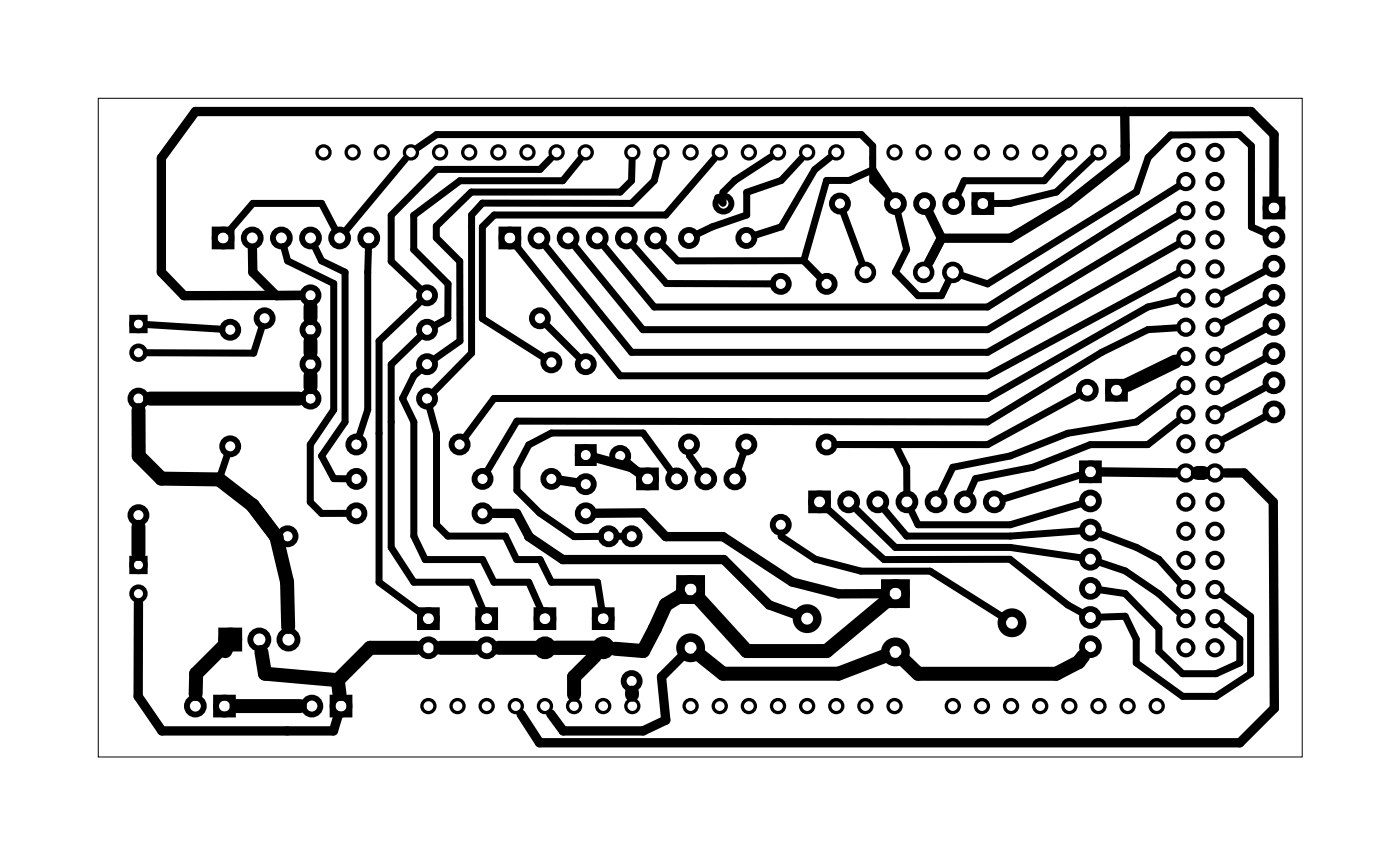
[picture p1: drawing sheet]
<svg xmlns="http://www.w3.org/2000/svg" width="122mm" height="74mm" viewBox="0 0 122 74" stroke-linecap="round" stroke-linejoin="round" font-family="sans-serif">
<path d="M8.6 8.6h104.9v57.4h-104.9z" fill="none" stroke="#000" stroke-width=".09"/>
<g fill="none" stroke="#000" stroke-width=".51">
<path d="M85 17h1.4v1.5h-1.4zM110.3 17.4h1.5v1.5h-1.5zM18.7 20h1.5v1.5h-1.5zM43.7 20h1.5v1.5h-1.5zM50.4 39h1.4v1.4h-1.4zM96.6 33.3h1.5v1.5h-1.5zM19.3 55h1.6v1.5h-1.6zM36.6 53.2h1.5v1.5h-1.5zM41.7 53.2h1.5v1.5h-1.5zM46.8 53.2h1.4v1.5h-1.4zM51.9 53.2h1.4v1.5h-1.4zM55.7 41h1.5v1.5h-1.5z"/>
<path d="M70.7 43h1.5v1.5h-1.5zM94.3 40.4h1.5v1.5h-1.5zM18.8 60.8h1.5v1.5h-1.5zM29 60.8h1.5v1.5h-1.5z"/>
<circle cx="63.1" cy="17.7" r=".7"/>
<circle cx="73.2" cy="17.7" r=".7"/>
<circle cx="78.1" cy="17.7" r=".74"/>
<circle cx="80.6" cy="17.7" r=".74"/>
<circle cx="83.2" cy="17.7" r=".74"/>
<circle cx="85.7" cy="17.7" r=".74"/>
<circle cx="111.1" cy="18.1" r=".74"/>
<circle cx="12.1" cy="34.7" r=".7"/>
<circle cx="19.5" cy="20.7" r=".74"/>
<circle cx="20.1" cy="28.7" r=".7"/>
<circle cx="20.1" cy="38.9" r=".7"/>
<circle cx="22" cy="20.7" r=".74"/>
<circle cx="23.1" cy="27.7" r=".7"/>
<circle cx="24.5" cy="20.7" r=".74"/>
<circle cx="27.1" cy="25.7" r=".7"/>
<circle cx="27.1" cy="28.7" r=".7"/>
<circle cx="27.1" cy="34.7" r=".7"/>
<circle cx="27.1" cy="31.7" r=".7"/>
<circle cx="27.1" cy="20.7" r=".74"/>
<circle cx="29.6" cy="20.7" r=".74"/>
<circle cx="31.1" cy="38.7" r=".7"/>
<circle cx="32.2" cy="20.7" r=".74"/>
<circle cx="37.2" cy="31.7" r=".7"/>
<circle cx="37.2" cy="25.7" r=".7"/>
<circle cx="37.2" cy="34.7" r=".7"/>
<circle cx="37.2" cy="28.7" r=".7"/>
<circle cx="40.1" cy="38.7" r=".7"/>
<circle cx="44.5" cy="20.7" r=".74"/>
<circle cx="47" cy="20.7" r=".74"/>
<circle cx="47.1" cy="27.7" r=".7"/>
<circle cx="48.1" cy="31.6" r=".7"/>
<circle cx="49.5" cy="20.7" r=".74"/>
<circle cx="51.1" cy="31.7" r=".7"/>
<circle cx="51.1" cy="39.7" r=".7"/>
<circle cx="52.1" cy="20.7" r=".74"/>
<circle cx="54.1" cy="39.7" r=".7"/>
<circle cx="54.6" cy="20.7" r=".74"/>
<circle cx="57.2" cy="20.7" r=".74"/>
<circle cx="60.1" cy="38.7" r=".7"/>
<circle cx="60.1" cy="20.7" r=".7"/>
<circle cx="65.1" cy="38.7" r=".7"/>
<circle cx="65.1" cy="20.7" r=".7"/>
<circle cx="68.1" cy="24.7" r=".7"/>
<circle cx="72.1" cy="38.7" r=".7"/>
<circle cx="72.1" cy="24.7" r=".7"/>
<circle cx="94.8" cy="34" r=".74"/>
<circle cx="97.3" cy="34" r=".74"/>
<circle cx="111.1" cy="20.7" r=".74"/>
<circle cx="111.1" cy="23.2" r=".74"/>
<circle cx="111.1" cy="25.7" r=".74"/>
<circle cx="111.1" cy="35.9" r=".74"/>
<circle cx="111.1" cy="33.4" r=".74"/>
<circle cx="111.1" cy="28.3" r=".74"/>
<circle cx="111.1" cy="30.8" r=".74"/>
<circle cx="12.1" cy="44.9" r=".7"/>
<circle cx="20.1" cy="55.7" r=".79"/>
<circle cx="22.6" cy="55.7" r=".79"/>
<circle cx="25.1" cy="46.7" r=".7"/>
<circle cx="25.2" cy="55.7" r=".79"/>
<circle cx="31.1" cy="41.7" r=".7"/>
<circle cx="31.1" cy="44.7" r=".7"/>
<circle cx="37.4" cy="56.5" r=".74"/>
<circle cx="37.4" cy="53.9" r=".74"/>
<circle cx="42.1" cy="41.7" r=".7"/>
<circle cx="42.1" cy="44.7" r=".7"/>
<circle cx="42.4" cy="56.5" r=".74"/>
<circle cx="42.4" cy="53.9" r=".74"/>
<circle cx="47.5" cy="56.5" r=".74"/>
<circle cx="47.5" cy="53.9" r=".74"/>
<circle cx="48.1" cy="41.7" r=".7"/>
<circle cx="51.1" cy="42.2" r=".7"/>
<circle cx="51.1" cy="44.7" r=".7"/>
<circle cx="52.6" cy="56.5" r=".74"/>
<circle cx="52.6" cy="53.9" r=".74"/>
<circle cx="53.1" cy="46.7" r=".7"/>
<circle cx="55.1" cy="59.4" r=".7"/>
<circle cx="55.1" cy="46.7" r=".7"/>
<circle cx="56.5" cy="41.7" r=".74"/>
<circle cx="59" cy="41.7" r=".74"/>
<circle cx="61.5" cy="41.7" r=".74"/>
<circle cx="64.1" cy="41.7" r=".74"/>
<circle cx="68.1" cy="45.7" r=".7"/>
<circle cx="71.5" cy="43.7" r=".74"/>
<circle cx="74" cy="43.7" r=".74"/>
<circle cx="76.5" cy="43.7" r=".74"/>
<circle cx="79.1" cy="43.7" r=".74"/>
<circle cx="81.6" cy="43.7" r=".74"/>
<circle cx="84.2" cy="43.7" r=".74"/>
<circle cx="86.7" cy="43.7" r=".74"/>
<circle cx="95.1" cy="43.7" r=".74"/>
<circle cx="95.1" cy="41.1" r=".74"/>
<circle cx="95.1" cy="46.2" r=".74"/>
<circle cx="95.1" cy="48.7" r=".74"/>
<circle cx="95.1" cy="51.3" r=".74"/>
<circle cx="95.1" cy="53.8" r=".74"/>
<circle cx="95.1" cy="56.4" r=".74"/>
<circle cx="17" cy="61.5" r=".74"/>
<circle cx="19.6" cy="61.5" r=".74"/>
<circle cx="27.2" cy="61.5" r=".74"/>
<circle cx="29.7" cy="61.5" r=".74"/>
</g>
<g fill="none" stroke="#000" stroke-width=".4">
<path d="M11.5 27.6h1.2v1.2h-1.2zM11.5 48.6h1.2v1.2h-1.2z"/>
<circle cx="12.1" cy="30.7" r=".6"/>
<circle cx="12.1" cy="28.2" r=".6"/>
<circle cx="75.5" cy="23.7" r=".74"/>
<circle cx="80.5" cy="23.7" r=".74"/>
<circle cx="83.1" cy="23.7" r=".74"/>
<circle cx="12.1" cy="51.7" r=".6"/>
<circle cx="12.1" cy="49.2" r=".6"/>
</g>
<g fill="none" stroke="#000" stroke-width=".74" stroke-linecap="butt">
<path d="M59.3 50.5h1.8v1.8h-1.8zM77.2 50.9h1.8v1.7h-1.8z"/>
<circle cx="60.2" cy="56.5" r=".89"/>
<circle cx="60.2" cy="51.4" r=".89"/>
<circle cx="70.4" cy="53.9" r=".89"/>
<circle cx="78.1" cy="56.8" r=".89"/>
<circle cx="78.1" cy="51.7" r=".89"/>
<circle cx="88.2" cy="54.3" r=".89"/>
</g>
<g fill="none" stroke="#000" stroke-width=".29">
<circle cx="28.2" cy="13.3" r=".57"/>
<circle cx="30.7" cy="13.3" r=".57"/>
<circle cx="33.3" cy="13.3" r=".57"/>
<circle cx="35.8" cy="13.3" r=".57"/>
<circle cx="38.4" cy="13.3" r=".57"/>
<circle cx="40.9" cy="13.3" r=".57"/>
<circle cx="43.4" cy="13.3" r=".57"/>
<circle cx="46" cy="13.3" r=".57"/>
<circle cx="48.5" cy="13.3" r=".57"/>
<circle cx="51.1" cy="13.3" r=".57"/>
<circle cx="55.1" cy="13.3" r=".57"/>
<circle cx="57.7" cy="13.3" r=".57"/>
<circle cx="60.2" cy="13.3" r=".57"/>
<circle cx="62.8" cy="13.3" r=".57"/>
<circle cx="65.3" cy="13.3" r=".57"/>
<circle cx="67.8" cy="13.3" r=".57"/>
<circle cx="70.4" cy="13.3" r=".57"/>
<circle cx="72.9" cy="13.3" r=".57"/>
<circle cx="78" cy="13.3" r=".57"/>
<circle cx="80.5" cy="13.3" r=".57"/>
<circle cx="83.1" cy="13.3" r=".57"/>
<circle cx="85.6" cy="13.3" r=".57"/>
<circle cx="88.2" cy="13.3" r=".57"/>
<circle cx="90.7" cy="13.3" r=".57"/>
<circle cx="93.2" cy="13.3" r=".57"/>
<circle cx="95.8" cy="13.3" r=".57"/>
<circle cx="37.4" cy="61.5" r=".57"/>
<circle cx="39.9" cy="61.5" r=".57"/>
<circle cx="42.4" cy="61.5" r=".57"/>
<circle cx="45" cy="61.5" r=".57"/>
<circle cx="47.5" cy="61.5" r=".57"/>
<circle cx="50.1" cy="61.5" r=".57"/>
<circle cx="52.6" cy="61.5" r=".57"/>
<circle cx="55.1" cy="61.5" r=".57"/>
<circle cx="60.2" cy="61.5" r=".57"/>
<circle cx="62.8" cy="61.5" r=".57"/>
<circle cx="65.3" cy="61.5" r=".57"/>
<circle cx="67.8" cy="61.5" r=".57"/>
<circle cx="70.4" cy="61.5" r=".57"/>
<circle cx="72.9" cy="61.5" r=".57"/>
<circle cx="75.5" cy="61.5" r=".57"/>
<circle cx="78" cy="61.5" r=".57"/>
<circle cx="83.1" cy="61.5" r=".57"/>
<circle cx="85.6" cy="61.5" r=".57"/>
<circle cx="88.2" cy="61.5" r=".57"/>
<circle cx="90.7" cy="61.5" r=".57"/>
<circle cx="93.2" cy="61.5" r=".57"/>
<circle cx="95.8" cy="61.5" r=".57"/>
<circle cx="98.3" cy="61.5" r=".57"/>
<circle cx="100.9" cy="61.5" r=".57"/>
</g>
<g fill="none" stroke="#000" stroke-width=".36">
<circle cx="103.4" cy="15.8" r=".66"/>
<circle cx="103.4" cy="13.3" r=".66"/>
<circle cx="103.4" cy="18.4" r=".66"/>
<circle cx="105.9" cy="15.8" r=".66"/>
<circle cx="105.9" cy="13.3" r=".66"/>
<circle cx="105.9" cy="18.4" r=".66"/>
<circle cx="103.4" cy="23.4" r=".66"/>
<circle cx="103.4" cy="31.1" r=".66"/>
<circle cx="103.4" cy="26" r=".66"/>
<circle cx="103.4" cy="28.5" r=".66"/>
<circle cx="103.4" cy="36.1" r=".66"/>
<circle cx="103.4" cy="33.6" r=".66"/>
<circle cx="103.4" cy="38.7" r=".66"/>
<circle cx="103.4" cy="20.9" r=".66"/>
<circle cx="105.9" cy="28.5" r=".66"/>
<circle cx="105.9" cy="26" r=".66"/>
<circle cx="105.9" cy="31.1" r=".66"/>
<circle cx="105.9" cy="23.4" r=".66"/>
<circle cx="105.9" cy="33.6" r=".66"/>
<circle cx="105.9" cy="38.7" r=".66"/>
<circle cx="105.9" cy="36.1" r=".66"/>
<circle cx="105.9" cy="20.9" r=".66"/>
<circle cx="103.4" cy="48.8" r=".66"/>
<circle cx="103.4" cy="43.8" r=".66"/>
<circle cx="103.4" cy="51.4" r=".66"/>
<circle cx="103.4" cy="46.3" r=".66"/>
<circle cx="103.4" cy="56.5" r=".66"/>
<circle cx="103.4" cy="53.9" r=".66"/>
<circle cx="103.4" cy="41.2" r=".66"/>
<circle cx="105.9" cy="43.8" r=".66"/>
<circle cx="105.9" cy="46.3" r=".66"/>
<circle cx="105.9" cy="51.4" r=".66"/>
<circle cx="105.9" cy="48.8" r=".66"/>
<circle cx="105.9" cy="56.5" r=".66"/>
<circle cx="105.9" cy="53.9" r=".66"/>
<circle cx="105.9" cy="41.2" r=".66"/>
</g>
<g fill="none" stroke="#000" stroke-width="1.2">
<path d="M12.1 35.8v3.9l2 2 5 .1 2.9 2.2 2.1 2.8M13.1 34.7h13M27.1 26.8v.9M27.1 29.8v.9M27.1 32.8v.9M102.5 31.5l-4.2 2.1M12.1 45.9v2.4M19.6 56.8l.5-1-3 2.9v1.8M22.8 56.8l.3 1.9 6.3 .6M24.1 46.8l.9 3.9 .1 3.9M24.1 46.8h.1M29.4 59.3l.2 1.2"/>
<path d="M36.3 56.5h-4l-2.9 2.8M38.4 56.5h3M43.5 56.5h9.1M51.9 57.2l-1.8 1.8v1.6M59.3 51.9l-1.3 .8-.9 2.1-1 1.9-2.5-.2M60.9 52.2l4.2 4.5h7l5.1-4.3M61.1 57.1l1.9 1.6h10.1l4-1.5M94.4 57.2l-.4 .5-1.9 1h-12.1l-1.1-1.1M104.4 41.2h.5M20.6 61.5h5.5M55.1 60.4v.2"/>
</g>
<g fill="none" stroke="#000" stroke-width=".61">
<path d="M35.4 13.8l-5.3 6.4M36.4 12.9l1.7-1.2h37l1 1v3.1l1.4 1.4M48 13.8l-.9 1h-9l-4 4v4l2.6 2.4M50.6 13.8l-1.5 2h-9l-4 3v3l3 2.9-.1 3-1.1 .7M55.1 14v1.8l-1 .9h-13l-3.1 3v1l2.1 2.1v6.9l-2.3 1.6M57.5 14l-.5 1.8-1.9 1.9h-13l-1 1v12.1M62.3 13.8l-4.3 4.9h-14.9l-1 1.1v8l5.4 3.4M67.2 13.7l-3.1 2-1.1 1.1v.9l-.4-.5M69.9 13.8l-1.8 1.9-3 1.1v1.9l-3 1.1-1.4 .6M72.4 13.7l-1.4 1.1-2.9 5-2.3 .7M73.5 18.4l1.7 4.6M77.6 17.1l-1.5-2.3-2.1 .9h-1.9l-2 7"/>
<path d="M78.3 18.5l.8 3.3-1 1.9 1.9 2.1h2.1l.6-1.3M92.8 13.8l-1.8 2h-6.9l-.6 1.2M95.3 13.8l-3.2 2.9-4 1h-1.6M102.7 18.8l-16.6 9.9h-30.1l-6-7.4M102.8 16.2l-16.7 10.6h-29.1l-4.4-5.5M12.8 28.3l6.5 .4M19.8 39.6l-.7 2.2M22.9 28.4l-.8 2.4-9.3-.1M24.7 21.5l.4 1.2 4 2v11l-2 3.1v5l.9 1 2.3-.1M27.4 21.4l.6 1.3 2.1 1v13.1l-2.1 2.9 1.1 2h1.2M29.3 20.1l-1.3-2.4h-6l-2 2.5M32.1 21.5v14.2l-.8 2.4"/>
<path d="M36.7 32.2l-.6 .6-1 1.9 1 2.1v9.9l1 2.1h5l1 1.9h3l1.1 2.5M36.7 26.2l-3.7 3.5v21l3.7 2.8M36.7 29.2l-2.6 2.6v15.9l2 3h5l1 2.5M37.4 35.4l.7 2.4v7.9l.9 1h5.1l.9 2.1h2.1l1 1.9h4l.4 2.5M41.1 30.8l-3.4 3.4M44.9 21.3l9.2 11.5h32l16.6-9M47.6 28.3l3 2.9M55.1 21.3l3 3.4h9.2M57.7 21.3l1.4 1.4h11M60.1 39.5v.2l1 1.4M64.8 39.4l-.5 1.6M70.1 22.7l1.5 1.5"/>
<path d="M78.1 38.8l1 1.9v2.3M94.1 34.4l-8 4.4-13.3-.1M102.6 28.6l-2.5 .1-4 2-10 6.1-41-.1-2.7 4.4M102.7 26.2l-2.6 .6-14 7.9h-43l-2.6 3.5M102.7 21.3l-16.6 9.4h-31l-7.6-9.4M102.8 34.1l-3.7 2.7-6 1-5 1.9-5 1-1.2 2.4M102.8 36.6l-2.7 2.2h-5l-5 1.9-5.1 1-.5 1.3M110.4 20.3l-1.3-.5v-7.1l-1.1-1-5.9 .1-2 1.9-1 3-13 8-2.3-.7M110.4 23.6l-3.8 2M110.4 26.1l-3.8 2.1M110.4 28.6l-3.8 2.1M110.4 31.2l-3.8 2"/>
<path d="M110.4 33.7l-3.8 2.1M110.4 36.3l-3.8 2M48.3 56.5h3.5M53.8 46.7h.5M54.6 40.2l1.3 1.1M58.5 41.1l-2.4-3.4h-8l-2 1.1-1 2v1.9l1.9 2 3.1 2.1h2.2M68.1 46.5v.3l3 1.9 4 1.1h6l6.5 4.1M72 44.3l5.1 4.5 11-.1 5 4 1.3 .8M74.5 44.3l3.6 3.4h10l6.2 .9M77 44.3l2.1 2.4h9l6.2-.4M94.3 43.9l-6.2 1.8h-8.1l-.6-1.3M94.3 41.4l-6.9 2.1"/>
<path d="M95.8 46.5l3.3 1.2 1.9 1 1.9 2.1M95.8 49l2.3 .8 2.9 2 1.8 1.6M95.8 51.4l2.3 .3 2.9 3.1v1.9l2.1 2h2.9l2.1-.9v-2.1l-1.6-1.3M106.5 51.8l2.5 1.9v5l-3 2h-2.9l-4-2.9v-2.1l-1-2-2.3 .1"/>
</g>
<path d="M81 18.6l1.1 2.2M98.1 9.7v4.1l-5 3.9-5 3.1h-6M111.1 17.2v-5.5l-2-2h-92.1l-2.9 4.1v9.9l1.9 2.1 10.2-.1-2.1 .1-2.1-2.1v-2.1M51.9 39.9l3.1 .9 .7 .4M82.1 20.8l-1.1 2.1M12.1 52.6l-.1 8.1 2.1 3h15l.4-1.3M42.9 44.7l2.1 .1 1.1 2 3 2h14l4 3.9 2.4 .9M48.9 41.9l1.3 .2M51.9 44.7h4.2l1.9 2.1h5l6.1 3.9 4 1.1 4-.1M59.5 57.1l-1.8 1.9 .3 3.8-1.9 .9h-7l-1.1-1.5M96 41.1l6.5 .1M106.8 41.2h1.7l2.5 2.6 .1 17.9-3 3h-61.1l-1.6-2.4" fill="none" stroke="#000" stroke-width=".81"/>
</svg>
